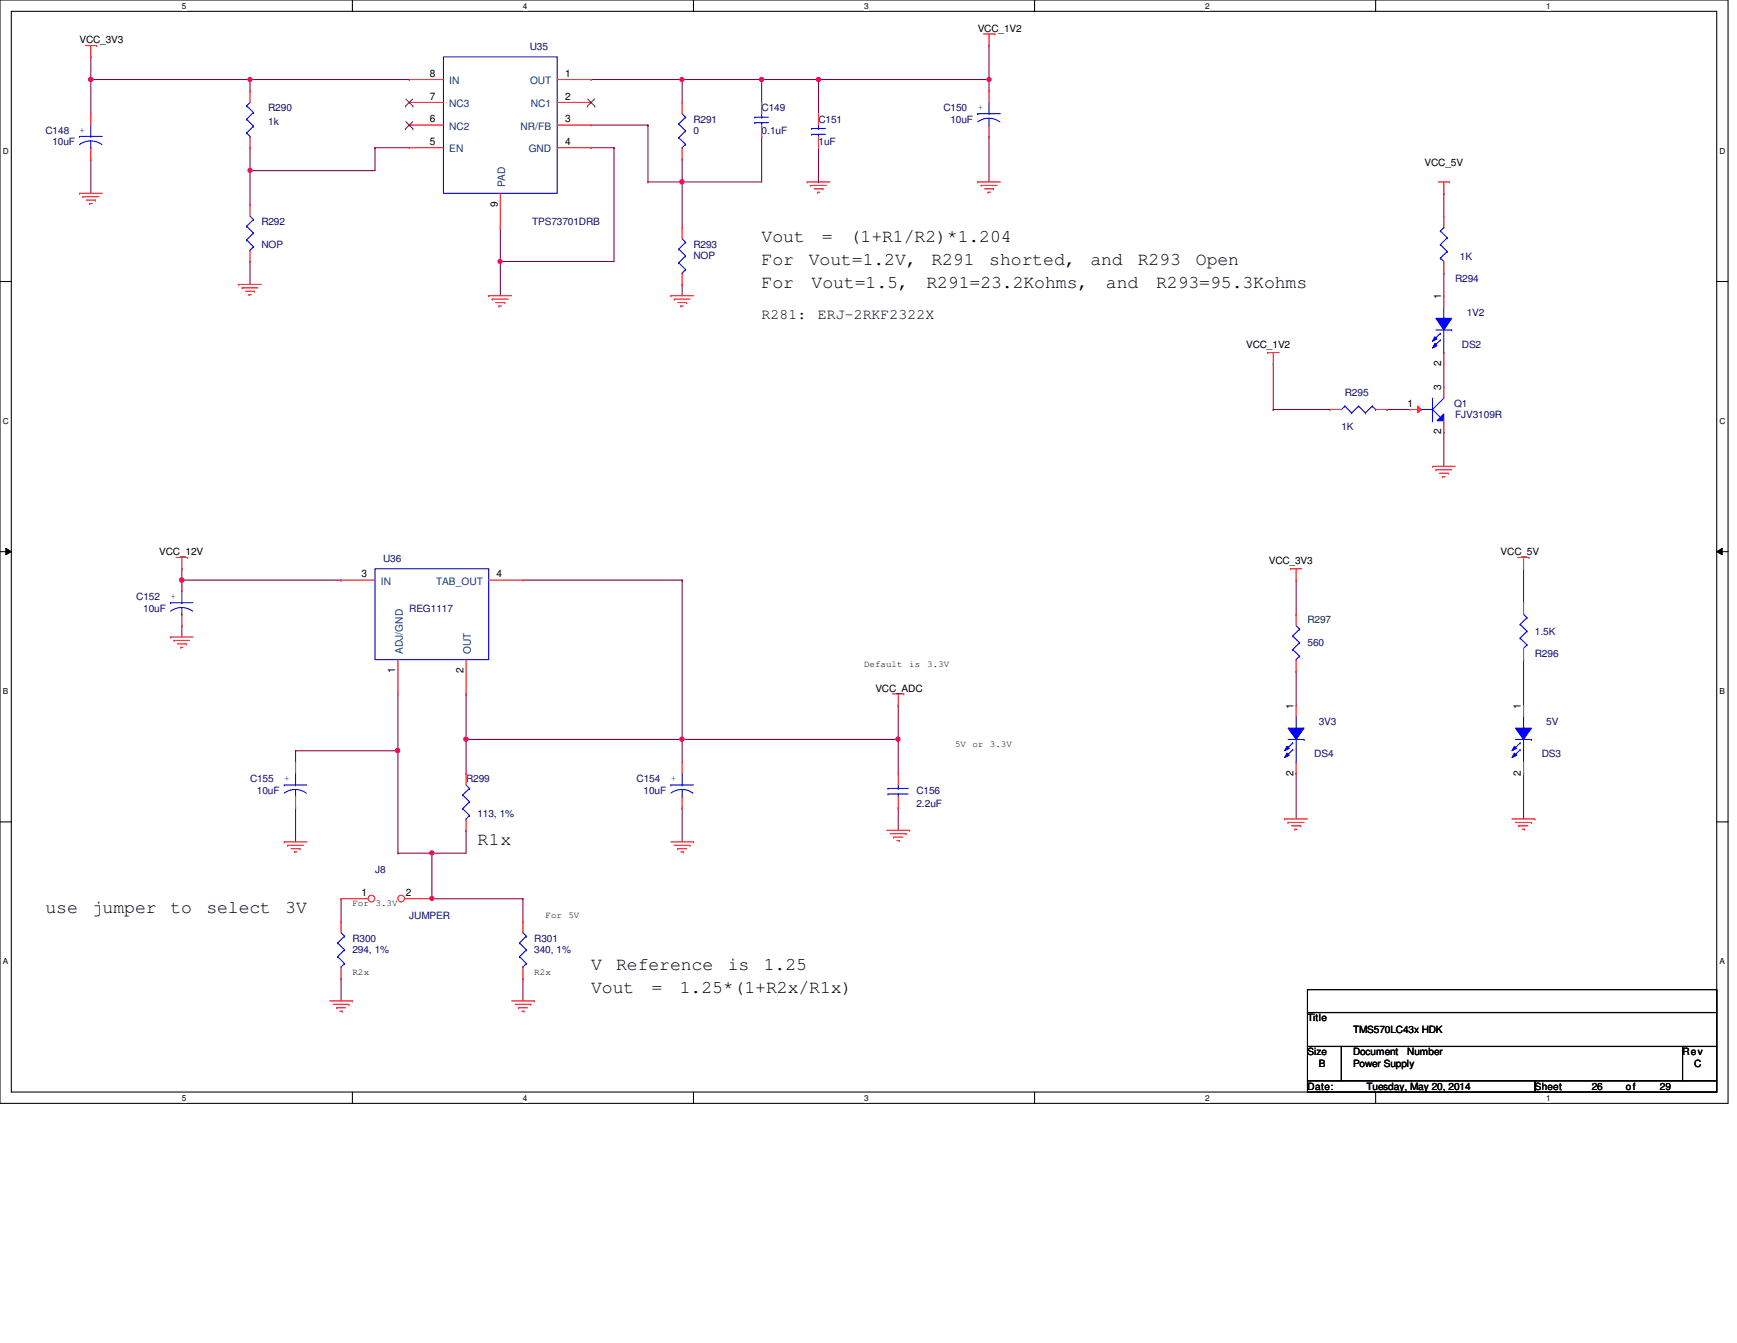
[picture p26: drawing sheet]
<svg xmlns="http://www.w3.org/2000/svg" width="279mm" height="216mm" viewBox="0 0 279 216" stroke-linecap="round" stroke-linejoin="round" font-family="sans-serif">
<defs><g id="words">
<g font-size="2.9">
<text x="122.5" y="38.9">Vout</text>
<text x="132.2" y="38.9">=</text>
<text x="136.7" y="38.9">(1+R1/R2)*1.204</text>
<text x="122.5" y="42.5">For</text>
<text x="122.5" y="46.2">For</text>
<text x="130.1" y="42.5">Vout=1.2V,</text>
<text x="130.6" y="46.2">Vout=1.5,</text>
<text x="149" y="46.2">R291=23.2Kohms,</text>
<text x="149.8" y="42.5">R291</text>
<text x="159.1" y="42.5">shorted,</text>
<text x="175.4" y="42.5">and</text>
<text x="177.9" y="46.2">and</text>
<text x="183" y="42.5">R293</text>
<text x="186" y="46.2">R293=95.3Kohms</text>
<text x="192.4" y="42.5">Open</text>
<text x="76.8" y="135.8">R1x</text>
<text x="7.3" y="146.8">use</text>
<text x="14.8" y="146.8">jumper</text>
<text x="27.4" y="146.8">to</text>
<text x="33.2" y="146.8">select</text>
<text x="45.9" y="146.8">3V</text>
<text x="95.1" y="156">V</text>
<text x="99.1" y="156">Reference</text>
<text x="117.1" y="156">is</text>
<text x="122.9" y="156">1.25</text>
<text x="95.1" y="159.6">Vout</text>
<text x="104.8" y="159.6">=</text>
<text x="109.3" y="159.6">1.25*(1+R2x/R1x)</text>
</g>
<g font-size="2.4">
<text x="122.5" y="51.3">R281:</text>
<text x="131.6" y="51.3">ERJ-2RKF2322X</text>
</g>
<g font-size="1.7">
<text x="69.1" y="16">7</text>
<text x="69.1" y="12.4">8</text>
<text x="90.9" y="16">2</text>
<text x="90.9" y="12.4">1</text>
<text x="69.1" y="23.3">5</text>
<text x="69.1" y="19.7">6</text>
<text x="90.9" y="19.7">3</text>
<text x="90.9" y="23.3">4</text>
<text x="80.1" y="33.2" transform="rotate(-90 80.1 33.2)">9</text>
<text x="231.8" y="48.1" transform="rotate(-90 231.8 48.1)">1</text>
<text x="231.8" y="58.8" transform="rotate(-90 231.8 58.8)">2</text>
<text x="226.4" y="65.4">1</text>
<text x="231.8" y="62.7" transform="rotate(-90 231.8 62.7)">3</text>
<text x="231.8" y="69.8" transform="rotate(-90 231.8 69.8)">2</text>
<text x="58.1" y="92.8">3</text>
<text x="79.9" y="92.8">4</text>
<text x="63.6" y="108.2" transform="rotate(-90 63.6 108.2)">1</text>
<text x="74.5" y="108.2" transform="rotate(-90 74.5 108.2)">2</text>
<text x="208.1" y="113.9" transform="rotate(-90 208.1 113.9)">1</text>
<text x="244.6" y="113.9" transform="rotate(-90 244.6 113.9)">1</text>
<text x="208.1" y="124.7" transform="rotate(-90 208.1 124.7)">2</text>
<text x="244.6" y="124.7" transform="rotate(-90 244.6 124.7)">2</text>
<text x="58.1" y="144.1">1</text>
<text x="65.3" y="144.1">2</text>
</g>
<g font-size="1.7" fill="#004080">
<text x="72.3" y="17.2">NC3</text>
<text x="72.3" y="13.5">IN</text>
<text x="85.3" y="13.5">OUT</text>
<text x="85.4" y="17.2">NC1</text>
<text x="72.3" y="20.9">NC2</text>
<text x="83.7" y="20.9">NR/FB</text>
<text x="72.3" y="24.5">EN</text>
<text x="85" y="24.5">GND</text>
<text x="81.2" y="30.1" transform="rotate(-90 81.2 30.1)">PAD</text>
<text x="61.3" y="94">IN</text>
<text x="70.1" y="94">TAB_OUT</text>
<text x="64.8" y="105.1" transform="rotate(-90 64.8 105.1)">ADJ/GND</text>
<text x="75.7" y="105.1" transform="rotate(-90 75.7 105.1)">OUT</text>
</g>
<g font-size="1.6">
<text x="157.3" y="5.1">VCC_1V2</text>
<text x="12.8" y="6.9">VCC_3V3</text>
<text x="229.2" y="26.7">VCC_5V</text>
<text x="200.4" y="55.9">VCC_1V2</text>
<text x="25.6" y="89.2">VCC_12V</text>
<text x="241.4" y="89.2">VCC_5V</text>
<text x="204.1" y="90.7">VCC_3V3</text>
<text x="140.8" y="111.2">VCC_ADC</text>
<text x="210.3" y="164.2">Title</text>
<text x="217.6" y="166">TMS570LC43x HDK</text>
<text x="210.3" y="169.7">Size</text>
<text x="212.1" y="171.5">B</text>
<text x="217.6" y="169.7">Document</text>
<text x="217.6" y="171.5">Power Supply</text>
<text x="226.4" y="169.7">Number</text>
<text x="270.6" y="169.7">Rev</text>
<text x="272.5" y="171.5">C</text>
<text x="210.3" y="175.2">Date:</text>
<text x="219.8" y="175.2">Tuesday, May 20, 2014</text>
<text x="246.9" y="175.2">Sheet</text>
<text x="256" y="175.2">26</text>
<text x="261.5" y="175.2">of</text>
<text x="267" y="175.2">29</text>
</g>
<g font-size="1.6" fill="#000080">
<text x="85.2" y="8">U35</text>
<text x="43.1" y="17.9">R290</text>
<text x="122.5" y="17.9">C149</text>
<text x="151.8" y="17.9">C150</text>
<text x="7.3" y="21.5">C148</text>
<text x="8.4" y="23.4">10uF</text>
<text x="43.1" y="20.1">1k</text>
<text x="111.5" y="19.7">R291</text>
<text x="111.5" y="21.5">0</text>
<text x="122.5" y="21.5">0.1uF</text>
<text x="131.7" y="19.7">C151</text>
<text x="131.7" y="23.4">1uF</text>
<text x="152.9" y="19.7">10uF</text>
<text x="42" y="36.2">R292</text>
<text x="42" y="39.8">NOP</text>
<text x="85.6" y="36.2">TPS73701DRB</text>
<text x="111.5" y="39.8">R293</text>
<text x="111.5" y="41.7">NOP</text>
<text x="234.8" y="41.9">1K</text>
<text x="234.1" y="45.3">R294</text>
<text x="235.9" y="50.8">1V2</text>
<text x="235.2" y="55.9">DS2</text>
<text x="216.3" y="63.6">R295</text>
<text x="233.9" y="65.4">Q1</text>
<text x="215.8" y="69.1">1K</text>
<text x="234.1" y="67.3">FJV3109R</text>
<text x="61.6" y="90.3">U36</text>
<text x="21.9" y="96.5">C152</text>
<text x="23" y="98.3">10uF</text>
<text x="65.8" y="98.3">REG1117</text>
<text x="210.3" y="103.8">560</text>
<text x="246.9" y="102">1.5K</text>
<text x="246.9" y="105.7">R296</text>
<text x="212.1" y="116.6">3V3</text>
<text x="248.7" y="116.6">5V</text>
<text x="40.2" y="125.8">C155</text>
<text x="75" y="125.8">R299</text>
<text x="102.4" y="125.8">C154</text>
<text x="211.4" y="121.8">DS4</text>
<text x="248" y="121.8">DS3</text>
<text x="41.3" y="127.6">10uF</text>
<text x="76.8" y="131.3">113, 1%</text>
<text x="103.5" y="127.6">10uF</text>
<text x="147.4" y="127.6">C156</text>
<text x="147.4" y="129.8">2.2uF</text>
<text x="60.3" y="140.4">J8</text>
<text x="65.8" y="147.7">JUMPER</text>
<text x="56.7" y="151.4">R300</text>
<text x="56.7" y="153.2">294, 1%</text>
<text x="85.9" y="151.4">R301</text>
<text x="85.9" y="153.2">340, 1%</text>
</g>
<text font-size="1.6" fill="#004040" x="210.3" y="100.2">R297</text>
<g font-size="1.5" fill="#00f">
<text x="157.3" y="17.7">+</text>
<text x="12.8" y="21.3">+</text>
<text x="27.4" y="96.3">+</text>
<text x="45.7" y="125.6">+</text>
<text x="107.9" y="125.6">+</text>
</g>
<g font-size="1.5">
<text x="139" y="107.3">Default</text>
<text x="146.3" y="107.3">is</text>
<text x="149.1" y="107.3">3.3V</text>
<text x="153.6" y="120.1">5V or 3.3V</text>
<text x="56.7" y="145.7">For</text>
<text x="60.4" y="145.7">3.3V</text>
<text x="87.8" y="147.5">For 5V</text>
<text x="56.7" y="156.7">R2x</text>
<text x="85.9" y="156.7">R2x</text>
</g>
<g font-size="1.3">
<text x="29.3" y="1.4">5</text>
<text x="84.1" y="1.4">4</text>
<text x="139" y="1.4">3</text>
<text x="193.8" y="1.4">2</text>
<text x="248.7" y="1.4">1</text>
<text x=".5" y="24.7">D</text>
<text x="276.6" y="24.7">D</text>
<text x=".5" y="68.2">C</text>
<text x="276.6" y="68.2">C</text>
<text x=".5" y="111.6">B</text>
<text x="276.6" y="111.6">B</text>
<text x=".5" y="155">A</text>
<text x="276.6" y="155">A</text>
<text x="29.3" y="177">5</text>
<text x="84.1" y="177">4</text>
<text x="139" y="177">3</text>
<text x="193.8" y="177">2</text>
<text x="248.7" y="177">1</text>
</g>
</g></defs>
<path d="M0 0h278v177.4h-278zM1.8 1.8h274.3v173.8h-274.3z" fill="none" stroke="#000" stroke-width=".17"/>
<g fill="#fff">
<path d="M29.3 .2h.7v1.5h-.7z"/>
<path d="M29.3 175.8h.7v1.4h-.7z"/>
</g>
<path d="M56.7 0v1.8M56.7 175.6v1.8" fill="none" stroke="#000" stroke-width=".17"/>
<g fill="#fff">
<path d="M84.1 .2h.7v1.5h-.7z"/>
<path d="M84.1 175.8h.7v1.4h-.7z"/>
</g>
<path d="M111.5 0v1.8M111.5 175.6v1.8" fill="none" stroke="#000" stroke-width=".17"/>
<g fill="#fff">
<path d="M139 .2h.7v1.5h-.7z"/>
<path d="M139 175.8h.7v1.4h-.7z"/>
</g>
<path d="M166.4 0v1.8M166.4 175.6v1.8" fill="none" stroke="#000" stroke-width=".17"/>
<g fill="#fff">
<path d="M193.8 .2h.8v1.5h-.8z"/>
<path d="M193.8 175.8h.8v1.4h-.8z"/>
</g>
<path d="M221.3 0v1.8M221.3 175.6v1.8" fill="none" stroke="#000" stroke-width=".17"/>
<g fill="#fff">
<path d="M248.7 .2h.7v1.5h-.7z"/>
<path d="M248.7 175.8h.7v1.4h-.7z"/>
<path d="M.5 23.5h.9v1.5h-.9z"/>
<path d="M276.6 23.5h.9v1.5h-.9z"/>
<path d="M.5 67h.9v1.5h-.9z"/>
<path d="M276.6 67h.9v1.5h-.9z"/>
</g>
<path d="M0 45.3h1.8M276.1 45.3h1.9" fill="none" stroke="#000" stroke-width=".17"/>
<g fill="#fff">
<path d="M.5 110.4h.8v1.5h-.8z"/>
<path d="M276.6 110.4h.9v1.5h-.9z"/>
</g>
<path d="M0 88.7h1.8M276.1 88.7h1.9" fill="none" stroke="#000" stroke-width=".17"/>
<path d="M.9 88.1l.9 .6-.9 .5zM276.1 88.7l.9-.6v1.1z" fill="#000"/>
<path d="M.9 88.1l.9 .6-.9 .5zM276.1 88.7l.9-.6v1.1z" fill="none" stroke="#000" stroke-width=".16"/>
<g fill="#fff">
<path d="M.5 153.8h.8v1.5h-.8z"/>
<path d="M276.6 153.8h.8v1.5h-.8z"/>
</g>
<path d="M0 132.1h1.8M276.1 132.1h1.9" fill="none" stroke="#000" stroke-width=".17"/>
<path d="M14.6 9.1h.1M14.6 9.1v3.7M159.1 12.8h.1M159.1 12.8v1.8M40.2 27.4h.1M40.2 23.7h.1M40.2 27.4h20.1M40.2 23.7v3.7" fill="none" stroke="#800040" stroke-width=".17"/>
<circle cx="159.1" cy="12.8" r=".34" fill="#f0f"/>
<circle cx="159.1" cy="12.8" r=".34" fill="none" stroke="#f0f" stroke-width=".17"/>
<path d="M109.7 12.8h.1M109.7 12.8v3.7M109.7 25.6h.1M109.7 29.3h.1M109.7 25.6v3.7M122.5 21.9h.1M122.5 21.9v7.4h-12.8" fill="none" stroke="#800040" stroke-width=".17"/>
<circle cx="109.7" cy="29.2" r=".35" fill="#f0f"/>
<circle cx="109.7" cy="29.2" r=".35" fill="none" stroke="#f0f" stroke-width=".17"/>
<path d="M122.5 12.8h.1M122.5 12.8v3.7" fill="none" stroke="#800040" stroke-width=".17"/>
<circle cx="122.5" cy="12.8" r=".34" fill="#f0f"/>
<circle cx="122.5" cy="12.8" r=".34" fill="none" stroke="#f0f" stroke-width=".17"/>
<path d="M14.6 12.8h.1M14.6 12.8v5.5M131.7 12.8h.1M131.7 12.8h27.4M14.6 25.6h.1M14.6 25.6v5.5M109.7 29.3h.1M109.7 29.3v7.3M159.1 21.9h.1M159.1 21.9v7.4" fill="none" stroke="#800040" stroke-width=".17"/>
<circle cx="14.6" cy="12.8" r=".34" fill="#f0f"/>
<circle cx="14.6" cy="12.8" r=".34" fill="none" stroke="#f0f" stroke-width=".17"/>
<path d="M40.2 12.8h.1M40.2 12.8h25.6" fill="none" stroke="#800040" stroke-width=".17"/>
<circle cx="40.2" cy="12.8" r=".34" fill="#f0f"/>
<circle cx="40.2" cy="12.8" r=".34" fill="none" stroke="#f0f" stroke-width=".17"/>
<path d="M109.7 12.8h.1M109.7 12.8h12.8M159.1 7.3h.1M159.1 7.3v5.5M29.3 100.6h.1M29.3 100.6v1.8M144.5 118.9h.1M144.5 118.9v5.4M47.5 129.8h.1M47.5 129.8v5.5" fill="none" stroke="#800040" stroke-width=".17"/>
<circle cx="144.4" cy="118.8" r=".34" fill="#f0f"/>
<circle cx="144.4" cy="118.8" r=".34" fill="none" stroke="#f0f" stroke-width=".17"/>
<g fill="none" stroke="#800040" stroke-width=".17">
<path d="M40.2 27.4h.1M40.2 27.4v5.5M60.3 23.7h.1M60.3 23.7v3.7M60.3 23.7h5.5M98.8 23.7h.1M98.8 23.7v18.3h-18.3M104.2 20.1h.1M104.2 29.3h.1M104.2 20.1v9.2M104.2 29.3h5.5M232.2 31.1h.1"/>
<path d="M232.2 31.1v3.7M80.5 42h.1M80.5 42v5.5M109.7 45.7h.1M109.7 45.7v1.8M204.8 58.5v7.3M204.8 65.8h.1M204.8 65.8h9.2M223.1 65.8h.1M223.1 65.8h3.7M232.2 69.5h.1M232.2 69.5v5.5"/>
<path d="M208.5 98.8h.1M208.5 93.3v5.5M245.1 96.9h.1M245.1 91.4v5.5M144.5 113.4h.1M144.5 113.4v5.5M208.5 107.9h.1M208.5 107.9v5.5M245.1 106h.1M245.1 106v7.4M144.5 129.8h.1M144.5 129.8v3.7"/>
<path d="M208.5 124.3h.1M208.5 124.3v7.4M245.1 124.3h.1M245.1 124.3v7.4M54.9 144.5h.1M54.9 157.3h.1M54.9 144.5v3.6M54.9 157.3v3.6"/>
</g>
<circle cx="40.2" cy="27.4" r=".34" fill="#f0f"/>
<circle cx="40.2" cy="27.4" r=".34" fill="none" stroke="#f0f" stroke-width=".17"/>
<path d="M40.2 42h.1M40.2 42v3.7M29.3 93.3h.1M29.3 93.3v1.8" fill="none" stroke="#800040" stroke-width=".17"/>
<circle cx="29.2" cy="93.2" r=".37" fill="#f0f"/>
<circle cx="29.2" cy="93.2" r=".37" fill="none" stroke="#f0f" stroke-width=".17"/>
<path d="M75 111.5h.1M75 111.5v7.4M109.7 118.9h.1M109.7 118.9h34.8" fill="none" stroke="#800040" stroke-width=".17"/>
<circle cx="109.7" cy="118.8" r=".34" fill="#f0f"/>
<circle cx="109.7" cy="118.8" r=".34" fill="none" stroke="#f0f" stroke-width=".17"/>
<path d="M75 118.9h.1M75 118.9v5.4M47.5 120.7h.1M47.5 120.7h16.5M47.5 120.7v1.8" fill="none" stroke="#800040" stroke-width=".17"/>
<circle cx="75" cy="118.8" r=".36" fill="#f0f"/>
<circle cx="75" cy="118.8" r=".36" fill="none" stroke="#f0f" stroke-width=".17"/>
<g fill="none" stroke="#800040" stroke-width=".17">
<path d="M29.3 91.4h.1M29.3 91.4v1.9M75 118.9h.1M75 118.9h34.7M109.7 118.9h.1M109.7 118.9v3.6M64 120.7h.1M64 120.7v16.5M69.5 137.2h.1M75 133.5h.1M75 133.5v3.7h-5.5M84.1 144.5h.1"/>
<path d="M84.1 157.3h.1M84.1 144.5v3.6M84.1 157.3v3.6"/>
</g>
<circle cx="63.9" cy="120.7" r=".35" fill="#f0f"/>
<circle cx="63.9" cy="120.7" r=".35" fill="none" stroke="#f0f" stroke-width=".17"/>
<path d="M69.5 137.2h.1M69.5 137.2v7.3M109.7 129.8h.1M109.7 129.8v5.5" fill="none" stroke="#800040" stroke-width=".17"/>
<circle cx="69.5" cy="137.1" r=".34" fill="#f0f"/>
<circle cx="69.5" cy="137.1" r=".34" fill="none" stroke="#f0f" stroke-width=".17"/>
<path d="M109.7 93.3h.1M109.7 93.3v25.6M64 137.2h.1M64 137.2h5.5M69.5 144.5h.1M69.5 144.5h14.6" fill="none" stroke="#800040" stroke-width=".17"/>
<circle cx="69.5" cy="144.4" r=".34" fill="#f0f"/>
<circle cx="69.5" cy="144.4" r=".34" fill="none" stroke="#f0f" stroke-width=".17"/>
<path d="M131.7 12.8h.1M131.7 12.8v5.5" fill="none" stroke="#800040" stroke-width=".17"/>
<circle cx="131.7" cy="12.8" r=".34" fill="#f0f"/>
<circle cx="131.7" cy="12.8" r=".34" fill="none" stroke="#f0f" stroke-width=".17"/>
<path d="M122.5 12.8h.1M122.5 12.8h9.2M80.5 36.6v5.4M131.7 29.3h.1M131.7 23.7v5.6M80.5 42h.1M29.3 93.3h25.6M54.9 93.3h.1M84.1 93.3h25.6M109.7 93.3h.1M64 111.5v9.2M64 120.7h.1" fill="none" stroke="#800040" stroke-width=".17"/>
<circle cx="80.4" cy="42" r=".34" fill="#f0f"/>
<circle cx="80.4" cy="42" r=".34" fill="none" stroke="#f0f" stroke-width=".17"/>
<path d="M95.1 12.8h14.6M109.7 12.8h.1M95.1 20.1h9.1M104.2 20.1h.1" fill="none" stroke="#800040" stroke-width=".17"/>
<circle cx="109.7" cy="12.8" r=".34" fill="#f0f"/>
<circle cx="109.7" cy="12.8" r=".34" fill="none" stroke="#f0f" stroke-width=".17"/>
<path d="M14.6 12.8h.1M14.6 12.8h25.6M40.2 12.8h.1M40.2 12.8v1.8M95.1 23.7h3.7M98.8 23.7h.1" fill="none" stroke="#800040" stroke-width=".17"/>
<circle cx="14.6" cy="12.8" r=".34" fill="#f0f"/>
<circle cx="14.6" cy="12.8" r=".34" fill="none" stroke="#f0f" stroke-width=".17"/>
<path d="M232.2 43.9h.1M232.2 43.9v3.6M232.2 58.5v3.7M232.2 62.2h.1" fill="none" stroke="#800040" stroke-width=".17"/>
<g fill="none" stroke="#f00" stroke-width=".17">
<path d="M13.7 7.3h1.8M14.6 9.1h.1M14.6 7.3v1.8M15.5 7.3h.1M65.8 16.5h.1M65.8 12.8h.1M65.8 16.5h5.5M65.8 12.8h5.5M89.6 16.5h5.5M89.6 12.8h5.5M95.1 16.5h.1M95.1 12.8h.1"/>
<path d="M122.5 16.5h.1M122.5 16.5v1.8M158.2 5.5h1.8M159.1 7.3h.1M159.1 5.5v1.8M160 5.5h.1M12.8 31.1h.1M12.8 31.1h3.7M13.3 31.6h.1M13.3 31.6h2.6M13.9 32.2h1.5M14.4 32.7h.1"/>
<path d="M14.4 32.7h.4M15.4 32.2h.1M65.8 23.7h.1M65.8 20.1h.1M65.8 20.1h5.5M65.8 23.7h5.5M80.5 36.6h.1M80.5 31.1v5.5M89.6 20.1h5.5M89.6 23.7h5.5M95.1 20.1h.1M95.1 23.7h.1"/>
<path d="M122.5 21.9h.1M122.5 20.1v1.8M129.8 29.3h.1M129.8 29.3h3.7M130.4 29.8h.1M130.4 29.8h2.5M130.9 30.4h1.5M131.5 30.9h.1M131.5 30.9h.4M132.4 30.4h.1M157.3 29.3h.1M157.3 29.3h3.6"/>
<path d="M157.8 29.8h.1M157.8 29.8h2.6M158.4 30.4h1.4M158.9 30.9h.1M158.9 30.9h.4M159.8 30.4h.1M231.4 29.3h1.8M232.2 31.1h.1M232.2 29.3v1.8M233.2 29.3h.1M38.4 45.7h.1M38.4 45.7h3.6"/>
<path d="M38.9 46.3h.1M38.9 46.3h2.6M39.5 46.8h1.4M40 47.4h.1M40 47.4h.4M40.9 46.8h.1M78.6 47.5h.1M78.6 47.5h3.7M79.2 48.1h.1M79.2 48.1h2.5M79.7 48.6h1.5M80.3 49.2h.1"/>
<path d="M80.3 49.2h.3M81.2 48.6h.1M107.9 47.5h.1M107.9 47.5h3.6M108.5 48.1h.1M108.5 48.1h2.5M109 48.6h1.4M109.5 49.2h.1M109.5 49.2h.4M110.4 48.6h.1M203.9 56.7h.1M203.9 56.7h1.8"/>
<path d="M204.8 58.5h.1M204.8 56.7v1.8M230.4 75h.1M230.4 75h3.7M231 75.5h.1M231 75.5h2.5M231.5 76.1h1.5M232.1 76.6h.1M232.1 76.6h.4M233 76.1h.1M28.3 89.6h1.9M29.3 91.4h.1"/>
<path d="M29.3 89.6v1.8M30.2 89.6h.1M207.6 91.4h.1M207.6 91.4h1.8M208.5 93.3h.1M208.5 91.4v1.9M244.1 89.6h1.9M245.1 91.4h.1M245.1 89.6v1.8M246 89.6h.1M27.4 102.4h.1M27.4 102.4h3.7"/>
<path d="M28 103h.1M28 103h2.5M28.5 103.5h1.5M29.1 104.1h.1M29.1 104.1h.3M30 103.5h.1M143.6 111.5h1.8M144.5 113.4h.1M144.5 111.5v1.9M145.4 111.5h.1M45.7 135.3h.1M45.7 135.3h3.7"/>
<path d="M46.3 135.9h.1M46.3 135.9h2.5M46.8 136.4h1.5M47.4 136.9h.1M47.4 136.9h.3M48.3 136.4h.1M107.9 135.3h3.6M108.5 135.9h2.5M109 136.4h.1M109 136.4h1.4M109.5 136.9h.4M109.9 136.9h.1"/>
<path d="M111 135.9h.1M111.5 135.3h.1M142.6 133.5h3.7M143.2 134h2.6M143.7 134.6h.1M143.7 134.6h1.5M144.3 135.1h.4M144.7 135.1h.1M145.8 134h.1M146.3 133.5h.1M206.6 131.7h.1M206.6 131.7h3.7"/>
<path d="M207.2 132.2h.1M207.2 132.2h2.6M207.7 132.8h1.5M208.3 133.3h.1M208.3 133.3h.4M209.2 132.8h.1M243.2 131.7h3.7M243.8 132.2h2.5M244.3 132.8h.1M244.3 132.8h1.5M244.9 133.3h.3M245.2 133.3h.1"/>
<path d="M246.3 132.2h.1M246.9 131.7h.1M53 160.9h3.7M53.6 161.5h2.5M54.1 162h.1M54.1 162h1.5M54.7 162.6h.3M55 162.6h.1M56.1 161.5h.1M56.7 160.9h.1M82.3 160.9h3.6M82.8 161.5h2.6"/>
<path d="M83.4 162h.1M83.4 162h1.4M83.9 162.6h.4M84.3 162.6h.1M85.4 161.5h.1M85.9 160.9h.1"/>
</g>
<path d="M210.3 159.1h65.8v3.7h-65.8zM210.3 162.8h65.8v5.4h-65.8zM210.3 168.2h5.5v5.5h-5.5zM210.3 173.7h36.6v1.9h-36.6zM215.8 168.2h54.8v5.5h-54.8zM246.9 173.7h29.2v1.9h-29.2zM270.6 168.2h5.5v5.5h-5.5z" fill="none" stroke="#000" stroke-width=".17"/>
<g fill="none" stroke="#00f" stroke-width=".17">
<path d="M71.3 9.1h18.3v22h-18.3zM121.4 18.8h.1M121.4 19.7h.1M121.4 18.8h2.2M121.4 19.7h2.2M122.5 19.7h.1M122.5 18.8h.1M122.5 18.3v.5M122.5 19.7v.4M207.2 118.9h2.6M208.5 117.1h.1M208.5 115.2v1.9"/>
<path d="M208.5 118.9v3.6M209.8 118.9h.1M208.5 122.5h.1"/>
</g>
<path d="M65.2 17.1h.1M65.3 19.6l1.1 1.1M65.3 15.9l1.1 1.2M66.4 19.6l-1.2 1.1M66.4 15.9l-1.2 1.2M66.4 17.1h.1M94.5 17.1h.1M94.5 15.9l1.2 1.2M95.6 15.9l-1.1 1.2M95.7 17.1h.1M65.2 20.7h.1M66.4 20.7h.1" fill="none" stroke="#804000" stroke-width=".16"/>
<path d="M207.2 117.1h2.6l-1.3 1.8z" fill-rule="evenodd" fill="#00f"/>
<path d="M207.2 117.1h2.6l-1.3 1.8z" fill="none" stroke="#00f" stroke-width=".17"/>
<path d="M207 121.1l.4 .3-.8 .4z" fill-rule="evenodd" fill="#00f"/>
<path d="M207 121.1l.4 .3-.8 .4z" fill="none" stroke="#00f" stroke-width=".17"/>
<path d="M207 120l.4 .3-.8 .4z" fill-rule="evenodd" fill="#00f"/>
<path d="M207 120l.4 .3-.8 .4zM207.9 119.4h.1M207.9 119.4l-1.1 1.1M243.8 118.9h2.5M245.1 117.1h.1M245.1 115.2v1.9M245.1 118.9v3.6M246.3 118.9h.1M207.9 120.5h.1M207.9 120.5l-1.1 1.1M245.1 122.5h.1" fill="none" stroke="#00f" stroke-width=".17"/>
<path d="M208.5 113.4h.1M208.5 113.4v1.8M208.5 124.3h.1M208.5 122.5v1.8" fill="none" stroke="#f00" stroke-width=".17"/>
<path d="M243.8 117.1h2.5l-1.2 1.8z" fill-rule="evenodd" fill="#00f"/>
<path d="M243.8 117.1h2.5l-1.2 1.8z" fill="none" stroke="#00f" stroke-width=".17"/>
<path d="M243.6 121.1l.4 .3-.8 .4z" fill-rule="evenodd" fill="#00f"/>
<path d="M243.6 121.1l.4 .3-.8 .4z" fill="none" stroke="#00f" stroke-width=".17"/>
<path d="M243.6 120l.4 .3-.8 .4z" fill-rule="evenodd" fill="#00f"/>
<g fill="none" stroke="#00f" stroke-width=".17">
<path d="M39.7 17h.1M39.7 19.2h.1M39.7 17l1.1 1.1M39.7 19.2l1.1 1.1M40.2 16.5l-.5 .5M40.8 18.1h.1M40.8 18.1l-1.1 1.1M39.7 21.4h.1M39.7 21.4l.5 .5M40.2 21.9h.1M40.8 20.3h.1M40.8 20.3l-1.1 1.1"/>
<path d="M231.7 39.3h.1M231.7 37.1h.1M231.7 39.3l1.1 1.1M231.7 37.1l1.1 1.1M232.2 36.6h.1M232.2 36.6l-.5 .5M232.8 38.2h.1M232.8 38.2l-1.1 1.1M231 53h2.5M231.7 41.5h.1M231.7 41.5l.5 .5M232.2 51.2h.1"/>
<path d="M232.2 56.7h.1M232.2 49.4v1.8M232.2 53v3.7M232.8 40.4h.1M232.8 40.4l-1.1 1.1M233.5 53h.1M243.6 120l.4 .3-.8 .4zM244.5 119.4h.1M244.5 119.4l-1.1 1.1M244.5 120.5h.1M244.5 120.5l-1.1 1.1"/>
</g>
<path d="M40.2 14.6h.1M40.2 14.6v1.9M40.2 23.7h.1M40.2 21.9v1.8M232.2 34.8h.1M232.2 34.8v1.8M232.2 43.9h.1M232.2 42v1.9M245.1 113.4h.1M245.1 113.4v1.8M245.1 124.3h.1M245.1 122.5v1.8" fill="none" stroke="#f00" stroke-width=".17"/>
<path d="M231 51.2h2.5l-1.3 1.8z" fill-rule="evenodd" fill="#00f"/>
<path d="M231 51.2h2.5l-1.3 1.8z" fill="none" stroke="#00f" stroke-width=".17"/>
<path d="M230.8 55.2l.3 .4-.7 .4z" fill-rule="evenodd" fill="#00f"/>
<path d="M230.8 55.2l.3 .4-.7 .4z" fill="none" stroke="#00f" stroke-width=".17"/>
<path d="M230.8 54.1l.3 .4-.7 .4z" fill-rule="evenodd" fill="#00f"/>
<path d="M230.8 54.1l.3 .4-.7 .4zM231.7 53.6h.1M231.7 54.7h.1M231.7 53.6l-1.1 1.1M231.7 54.7l-1.1 1.1" fill="none" stroke="#00f" stroke-width=".17"/>
<path d="M232.2 47.5h.1M232.2 58.5h.1M232.2 47.5v1.9M232.2 56.7v1.8" fill="none" stroke="#f00" stroke-width=".17"/>
<path d="M231.7 67.1l.5-.6v1.1h-1.1z" fill-rule="evenodd" fill="#00f"/>
<path d="M228.6 65.8h.1M228.6 65.8h1.8M230.4 65.8h.1M230.4 67.6h.1M230.4 65.8l1.3 1.3M230.4 64v3.6M231.7 67.1l.5-.6v1.1h-1.1zM231.7 67.1h.1M232.2 64l-1.8 1.8" fill="none" stroke="#00f" stroke-width=".17"/>
<path d="M232.2 62.2h.1M232.2 62.2v1.8" fill="none" stroke="#f00" stroke-width=".17"/>
<path d="M228 65.3l.6 .5-.6 .6z" fill="#f00"/>
<path d="M226.8 65.8h.1M226.8 65.8h1.8M228 65.3l.6 .5-.6 .6zM232.2 69.5h.1M232.2 67.6v1.9" fill="none" stroke="#f00" stroke-width=".17"/>
<circle cx="59.7" cy="144.5" r=".54" fill="#fff"/>
<g fill="none" stroke="#f00" stroke-width=".17">
<path d="M54.9 144.5h.1M54.9 144.5h4.3"/>
<circle cx="59.7" cy="144.5" r=".54"/>
</g>
<circle cx="64.5" cy="144.5" r=".54" fill="#fff"/>
<g fill="none" stroke="#f00" stroke-width=".17">
<path d="M14.6 18.3h.1M14.6 18.3v1.8M109.7 16.5h.1M109.7 16.5v1.8M131.7 18.3h.1M131.7 18.3v1.8M159.1 14.6h.1M159.1 14.6v1.9M14.6 25.6h.1M14.6 23.7v1.9M40.2 32.9h.1M40.2 32.9v1.9"/>
<path d="M109.7 25.6h.1M109.7 36.6h.1M109.7 23.7v1.9M109.7 36.6v1.8M131.7 23.7h.1M131.7 21.9v1.8M159.1 21.9h.1M159.1 20.1v1.8M40.2 42h.1M40.2 40.2v1.8M109.7 45.7h.1M109.7 43.9v1.8"/>
<path d="M214 65.8h.1M214 65.8h1.8M221.3 65.8h1.8M223.1 65.8h.1M29.3 93.3h.1M29.3 93.3v1.8M29.3 98.8v1.8M54.9 93.3h.1M54.9 93.3h5.4M78.6 93.3h5.5M84.1 93.3h.1M208.5 98.8h.1"/>
<path d="M208.5 98.8v1.8M245.1 96.9h.1M245.1 96.9v1.9M29.3 100.6h.1M64 111.5h.1M64 106v5.5M75 111.5h.1M75 106v5.5M208.5 107.9h.1M208.5 106v1.9M245.1 106h.1M245.1 104.2v1.8"/>
<path d="M47.5 122.5h.1M47.5 129.8h.1M47.5 122.5v1.8M47.5 128v1.8M75 124.3h.1M75 133.5h.1M75 124.3v1.9M75 131.7v1.8M109.7 122.5h.1M109.7 129.8h.1M109.7 122.5v1.8M109.7 128v1.8"/>
<path d="M144.5 129.8h.1M144.5 124.3h.1M144.5 124.3v1.9M144.5 128v1.8M54.9 148.1h.1M54.9 157.3h.1M54.9 148.1v1.8M54.9 155.4v1.9M65.1 144.5h4.4M69.5 144.5h.1M84.1 148.1h.1M84.1 157.3h.1"/>
<path d="M84.1 148.1v1.8M84.1 155.4v1.9"/>
<circle cx="64.5" cy="144.5" r=".54"/>
</g>
<g fill="none" stroke="#00f" stroke-width=".17">
<path d="M109.2 19.9h.1M109.2 19.9l1.1 1.1M109.7 18.3l.6 .5M110.3 18.8h.1M110.3 18.8l-1.1 1.1M157.3 18.3h.1M157.3 19.6a2.96 2.96 0 0 1 3.5 0M157.3 18.3h3.6M159.1 18.3h.1M159.1 16.5v1.8M159.1 19v1.1M12.8 21.9h.1"/>
<path d="M12.8 23.2l1-.5 .8-.1 .8 .1 1 .5M12.8 21.9h3.7M14.6 23.7h.1M14.6 21.9h.1M14.6 20.1v1.8M14.6 22.6v1.1M39.7 36.4h.1M39.7 38.6h.1M39.7 36.4l1.1 1.1M39.7 38.6l1.1 1.1M40.2 34.8l.6 .5M40.8 35.3h.1"/>
<path d="M40.8 37.5h.1M40.8 39.7h.1M40.8 35.3l-1.1 1.1M40.8 37.5l-1.1 1.1M40.8 39.7l-.6 .5M109.2 22.1h.1M109.2 22.1l1.1 1.1M109.7 23.7h.1M109.7 38.4l.6 .5M110.3 21h.1M110.3 23.2h.1M110.3 38.9h.1"/>
<path d="M110.3 21l-1.1 1.1M110.3 23.2l-.6 .5M110.3 38.9l-1.1 1.1M130.6 20.7h.1M130.6 21.6h.1M130.6 20.7h2.2M130.6 21.6h2.2M131.7 21.6h.1M131.7 20.7h.1M131.7 20.1v.6M131.7 21.6v.3M159.1 20.1h.1"/>
<path d="M40.2 40.2h.1M109.2 40h.1M109.2 42.2h.1M109.2 40l1.1 1.1M109.2 42.2l1.1 1.1M109.7 43.9h.1M110.3 41.1h.1M110.3 43.3h.1M110.3 41.1l-1.1 1.1M110.3 43.3l-.6 .6M216.3 65.3h.1M216.3 65.3l-.5 .5"/>
<path d="M216.3 65.3l1.1 1.1M217.4 66.4h.1M218.5 65.3h.1M218.5 65.3l-1.1 1.1M218.5 65.3l1.1 1.1M219.6 66.4h.1M220.7 65.3h.1M220.7 65.3l-1.1 1.1M220.7 65.3l.6 .5M221.3 65.8h.1M27.4 96.9h.1M27.4 98.3a2.96 2.96 0 0 1 3.6 0"/>
<path d="M27.4 96.9h3.7M29.3 98.8h.1M29.3 96.9h.1M29.3 95.1v1.8M29.3 97.7v1.1M60.3 91.4h18.3v14.6h-18.3zM245.1 98.8l.5 .5M245.6 99.3h.1M245.6 99.3l-1.1 1.1M207.9 102.2h.1M207.9 104.4h.1M207.9 102.2l1.1 1.1"/>
<path d="M207.9 104.4l1.1 1.1M208.5 106h.1M208.5 100.6l.5 .5M209 101.1h.1M209 103.3h.1M209 105.5h.1M209 101.1l-1.1 1.1M209 103.3l-1.1 1.1M209 105.5l-.5 .5M244.5 100.4h.1M244.5 102.6h.1M244.5 100.4l1.1 1.1"/>
<path d="M244.5 102.6l1.1 1.1M245.1 104.2h.1M245.6 101.5h.1M245.6 103.7h.1M245.6 101.5l-1.1 1.1M245.6 103.7l-.5 .5M45.7 126.2h.1M45.7 127.5a2.96 2.96 0 0 1 3.6 0M45.7 126.2h3.7M47.5 128h.1M47.5 126.2h.1M47.5 124.3v1.9"/>
<path d="M47.5 126.9v1.1M74.4 127.8h.1M74.4 130h.1M74.4 127.8l1.1 1.1M74.4 130l1.1 1.1M75 131.7h.1M75 126.2l.5 .5M75.5 126.7h.1M75.5 128.9h.1M75.5 131.1h.1M75.5 126.7l-1.1 1.1M75.5 128.9l-1.1 1.1"/>
<path d="M75.5 131.1l-.5 .6M107.9 126.2h.1M107.9 127.5a2.96 2.96 0 0 1 3.6 0M107.9 126.2h3.6M109.7 128h.1M109.7 126.2h.1M109.7 124.3v1.9M109.7 126.9v1.1M142.8 126.7h.1M142.8 127.6h.1M142.8 126.7h3.3M142.8 127.6h3.3"/>
<path d="M144.5 127.6h.1M144.5 126.7h.1M144.5 126.2v.5M144.5 127.6v.4M54.3 151.6h.1M54.3 153.8h.1M54.3 151.6l1.1 1.1M54.3 153.8l1.1 1.1M54.9 155.4h.1M54.9 149.9l.5 .6M55.4 150.5h.1M55.4 152.7h.1"/>
<path d="M55.4 154.9h.1M55.4 150.5l-1.1 1.1M55.4 152.7l-1.1 1.1M55.4 154.9l-.5 .5M83.6 151.6h.1M83.6 153.8h.1M83.6 151.6l1.1 1.1M83.6 153.8l1.1 1.1M84.1 155.4h.1M84.1 149.9l.6 .6M84.7 150.5h.1M84.7 152.7h.1"/>
<path d="M84.7 154.9h.1M84.7 150.5l-1.1 1.1M84.7 152.7l-1.1 1.1M84.7 154.9l-.6 .5"/>
</g>
<circle cx="159.1" cy="12.8" r=".34" fill="#f0f"/>
<circle cx="159.1" cy="12.8" r=".34" fill="none" stroke="#f0f" stroke-width=".17"/>
<circle cx="109.7" cy="29.2" r=".35" fill="#f0f"/>
<circle cx="109.7" cy="29.2" r=".35" fill="none" stroke="#f0f" stroke-width=".17"/>
<circle cx="122.5" cy="12.8" r=".34" fill="#f0f"/>
<circle cx="122.5" cy="12.8" r=".34" fill="none" stroke="#f0f" stroke-width=".17"/>
<circle cx="14.6" cy="12.8" r=".34" fill="#f0f"/>
<circle cx="14.6" cy="12.8" r=".34" fill="none" stroke="#f0f" stroke-width=".17"/>
<circle cx="40.2" cy="12.8" r=".34" fill="#f0f"/>
<circle cx="40.2" cy="12.8" r=".34" fill="none" stroke="#f0f" stroke-width=".17"/>
<circle cx="144.4" cy="118.8" r=".34" fill="#f0f"/>
<circle cx="144.4" cy="118.8" r=".34" fill="none" stroke="#f0f" stroke-width=".17"/>
<circle cx="40.2" cy="27.4" r=".34" fill="#f0f"/>
<circle cx="40.2" cy="27.4" r=".34" fill="none" stroke="#f0f" stroke-width=".17"/>
<circle cx="29.2" cy="93.2" r=".37" fill="#f0f"/>
<circle cx="29.2" cy="93.2" r=".37" fill="none" stroke="#f0f" stroke-width=".17"/>
<circle cx="109.7" cy="118.8" r=".34" fill="#f0f"/>
<circle cx="109.7" cy="118.8" r=".34" fill="none" stroke="#f0f" stroke-width=".17"/>
<circle cx="75" cy="118.8" r=".36" fill="#f0f"/>
<circle cx="75" cy="118.8" r=".36" fill="none" stroke="#f0f" stroke-width=".17"/>
<circle cx="63.9" cy="120.7" r=".35" fill="#f0f"/>
<circle cx="63.9" cy="120.7" r=".35" fill="none" stroke="#f0f" stroke-width=".17"/>
<circle cx="69.5" cy="137.1" r=".34" fill="#f0f"/>
<circle cx="69.5" cy="137.1" r=".34" fill="none" stroke="#f0f" stroke-width=".17"/>
<circle cx="69.5" cy="144.4" r=".34" fill="#f0f"/>
<circle cx="69.5" cy="144.4" r=".34" fill="none" stroke="#f0f" stroke-width=".17"/>
<circle cx="131.7" cy="12.8" r=".34" fill="#f0f"/>
<circle cx="131.7" cy="12.8" r=".34" fill="none" stroke="#f0f" stroke-width=".17"/>
<circle cx="80.4" cy="42" r=".34" fill="#f0f"/>
<circle cx="80.4" cy="42" r=".34" fill="none" stroke="#f0f" stroke-width=".17"/>
<circle cx="109.7" cy="12.8" r=".34" fill="#f0f"/>
<circle cx="109.7" cy="12.8" r=".34" fill="none" stroke="#f0f" stroke-width=".17"/>
<circle cx="14.6" cy="12.8" r=".34" fill="#f0f"/>
<circle cx="14.6" cy="12.8" r=".34" fill="none" stroke="#f0f" stroke-width=".17"/>
<use href="#words"/>
</svg>
